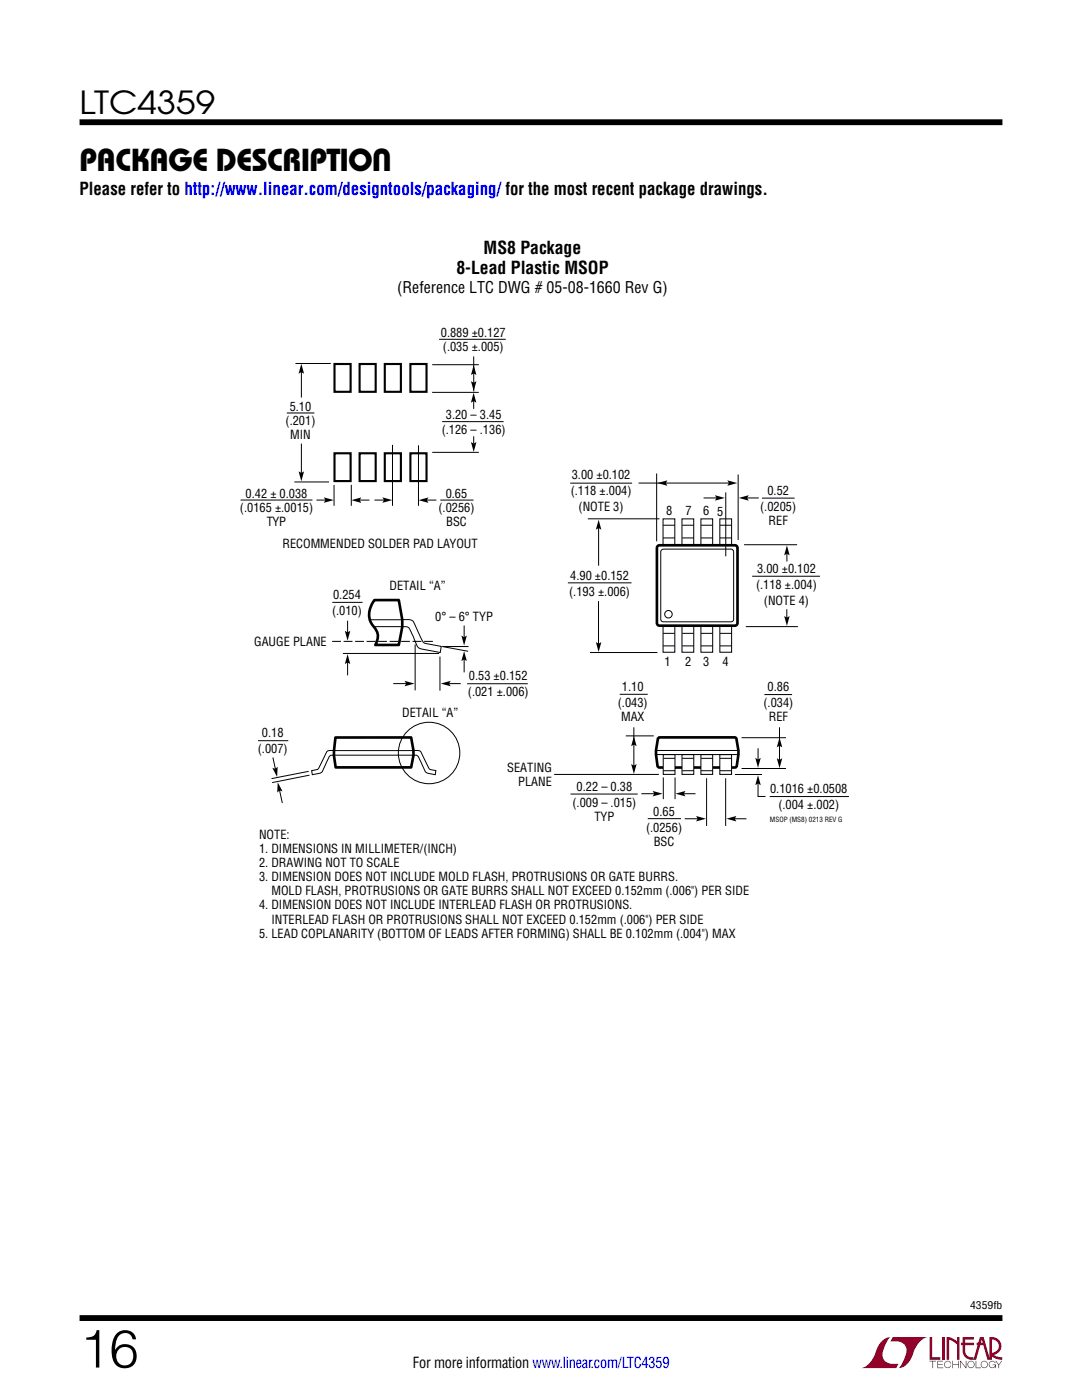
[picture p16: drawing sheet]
<svg xmlns="http://www.w3.org/2000/svg" width="216mm" height="279mm" viewBox="0 0 216 279" stroke-linecap="round" stroke-linejoin="round" font-family="sans-serif">
<defs><g id="words">
<text font-size="10.6" x="15.9" y="272.9">16</text>
<g font-size="6.3">
<text x="15.9" y="22.8">LTC4359</text>
<text x="15.9" y="34.1">Package Description</text>
</g>
<g font-size="3.5">
<text x="15.9" y="38.8">Please refer to http://www.linear.com/designtools/packaging/ for the most recent package drawings.</text>
<text x="96.5" y="50.7">MS8 Package</text>
<text x="91.1" y="54.6">8-Lead Plastic MSOP</text>
</g>
<text font-size="3.2" x="79.3" y="58.5">(Reference LTC DWG # 05-08-1660 Rev G)</text>
<text font-size="3" x="82.4" y="273.1">For more information www.linear.com/LTC4359</text>
<g font-size="2.5">
<text x="88" y="67.2">0.889 ±0.127</text>
<text x="88.4" y="70.1">(.035 ±.005)</text>
<text x="57.8" y="82">5.10</text>
<text x="89" y="83.7">3.20 – 3.45</text>
<text x="57" y="84.8">(.201)</text>
<text x="57.9" y="87.6">MIN</text>
<text x="88.1" y="86.5">(.126 – .136)</text>
<text x="114.1" y="95.7">3.00 ±0.102</text>
<text x="49" y="99.4">0.42 ± 0.038</text>
<text x="88.9" y="99.3">0.65</text>
<text x="113.9" y="98.8">(.118 ±.004)</text>
<text x="151.7" y="101.9">(.0205)</text>
<text x="153.1" y="98.7">0.52</text>
<text x="47.9" y="102.2">(.0165 ±.0015)</text>
<text x="53.3" y="105">TYP</text>
<text x="87.5" y="102.1">(.0256)</text>
<text x="89" y="105">BSC</text>
<text x="115.5" y="102">(NOTE 3)</text>
<text x="132.9" y="102.9">8</text>
<text x="136.8" y="102.9">7</text>
<text x="140.3" y="102.9">6</text>
<text x="143.1" y="102.9">5</text>
<text x="153.4" y="104.7">REF</text>
<text x="56.4" y="109.3">RECOMMENDED SOLDER PAD LAYOUT</text>
<text x="66.5" y="119.5">0.254</text>
<text x="77.7" y="117.7">DETAIL “A”</text>
<text x="113.6" y="118.9">(.193 ±.006)</text>
<text x="113.8" y="115.7">4.90 ±0.152</text>
<text x="150.9" y="117.5">(.118 ±.004)</text>
<text x="151.1" y="114.4">3.00 ±0.102</text>
<text x="66.3" y="122.7">(.010)</text>
<text x="86.8" y="124">0° – 6° TYP</text>
<text x="152.4" y="120.7">(NOTE 4)</text>
<text x="50.7" y="128.9">GAUGE PLANE</text>
<text x="93.6" y="135.8">0.53 ±0.152</text>
<text x="124.1" y="137.9">1.10</text>
<text x="132.6" y="132.8">1</text>
<text x="136.7" y="132.8">2</text>
<text x="140.3" y="132.8">3</text>
<text x="144.2" y="132.8">4</text>
<text x="153.2" y="137.9">0.86</text>
<text x="80.2" y="143.1">DETAIL “A”</text>
<text x="93.4" y="139">(.021 ±.006)</text>
<text x="123.3" y="141">(.043)</text>
<text x="123.9" y="143.9">MAX</text>
<text x="152.3" y="141.1">(.034)</text>
<text x="153.4" y="143.9">REF</text>
<text x="52.3" y="147.1">0.18</text>
<text x="51.4" y="150.3">(.007)</text>
<text x="101.2" y="154.1">SEATING</text>
<text x="103.4" y="156.9">PLANE</text>
<text x="114.2" y="161">(.009 – .015)</text>
<text x="115.1" y="157.8">0.22 – 0.38</text>
<text x="153.7" y="158.3">0.1016 ±0.0508</text>
<text x="155.3" y="161.4">(.004 ±.002)</text>
<text x="51.7" y="167.4">NOTE:</text>
<text x="118.6" y="163.8">TYP</text>
<text x="128.9" y="165.9">(.0256)</text>
<text x="130.4" y="162.8">0.65</text>
<text x="51.7" y="170.2">1. DIMENSIONS IN MILLIMETER/(INCH)</text>
<text x="51.7" y="173">2. DRAWING NOT TO SCALE</text>
<text x="130.5" y="168.8">BSC</text>
<text x="51.7" y="175.9">3. DIMENSION DOES NOT INCLUDE MOLD FLASH, PROTRUSIONS OR GATE BURRS.</text>
<text x="54.2" y="178.7">MOLD FLASH, PROTRUSIONS OR GATE BURRS SHALL NOT EXCEED 0.152mm (.006&quot;) PER SIDE</text>
<text x="51.7" y="181.5">4. DIMENSION DOES NOT INCLUDE INTERLEAD FLASH OR PROTRUSIONS.</text>
<text x="54.2" y="184.3">INTERLEAD FLASH OR PROTRUSIONS SHALL NOT EXCEED 0.152mm (.006&quot;) PER SIDE</text>
<text x="51.7" y="187.1">5. LEAD COPLANARITY (BOTTOM OF LEADS AFTER FORMING) SHALL BE 0.102mm (.004&quot;) MAX</text>
</g>
<text font-size="2.1" x="193.6" y="261.2">4359fb</text>
<text font-size="1.4" x="153.6" y="164">MSOP (MS8) 0213 REV G</text>
</g></defs>
<g fill="#910028">
<path d="M185.5 266.8h.5v4.1h1.6v.5h-2.1z"/>
<path d="M176.2 267.4l1-.5h.5h-.1a6.2 6.2 0 0 0-1.4 4 2.58 2.58 0 0 0 3.1 1.3l-.5 .8h-6.9a4.9 4.9 0 0 0 3-3.8l.4-.7z"/>
<path d="M178.1 266.9h7a4.9 4.9 0 0 0-3.1 3.7 3.2 3.2 0 0 1-2.7 2.4h.1a6.2 6.2 0 0 0 1.4-4.1 2.58 2.58 0 0 0-3.1-1.2z"/>
<path d="M188 266.8h.5v4.6h-.5z"/>
<path d="M188.9 266.8l1 .2 1.1 .7v-.9h.5v4.6h-.5v-3.1l-1.6-.9v4h-.5z"/>
<path d="M185.5 271.6h1.3v.1h-.6v1.3h-.1v-1.3h-.6z"/>
<path d="M187 271.6h1.2v.1h-1v.5h.9v.2h-.9v.5h1v.1h-1.2z"/>
<path d="M190 271.6h.2v.6h1v-.6h.1v1.4h-.1v-.6h-1v.6h-.2z"/>
<path d="M191.6 271.6h.1l1 1.2v-1.2h.1v1.4l-1.1-1.2v1.2h-.1z"/>
<path d="M194.7 271.6h.1v1.3h.9v.1h-1z"/>
<path d="M198.6 271.6h.2l.5 .7 .5-.7h.2l-.6 .8v.6h-.2v-.6z"/>
<path d="M192.1 266.8h2.2v.5h-1.7v.7h1.7v.5h-1.7v1.1a1.32 1.32 0 0 0 1.7 1.3v.5l1.2-4.6h.8l1.1 4.1v-4.1a1.84 1.84 0 0 1 2.4 1.4 1.84 1.84 0 0 1-1.5 2.2l.8 .4 .9 .1v.5l-1.2-.2-1-.6v-.6a1.34 1.34 0 0 0 1.5-1.2 1.34 1.34 0 0 0-1.4-1.5v4.1h-.9l-.8-2.9h-1.3v-.5h1.2l-.2-.7-1.1 4.1a2.06 2.06 0 0 1-2.7-1.3v-1.6h-.4v-.5h.4z"/>
<path d="M193.2 271.8a.72 .72 0 0 1 1.2 .1 .72 .72 0 0 1-.4 1.1 .72 .72 0 0 1-1-.7h.2a.59 .59 0 0 0 .8 .5 .59 .59 0 0 0 .2-.9 .59 .59 0 0 0-1 .2v.2h-.2z"/>
<path d="M195.9 271.8a.72 .72 0 0 1 1.1 .1 .72 .72 0 0 1-.4 1.1 .72 .72 0 0 1-.9-.7h.1a.59 .59 0 0 0 .8 .5 .59 .59 0 0 0 .2-.9 .59 .59 0 0 0-.9 .2l-.1 .2h-.1z"/>
<path d="M197.5 271.8a.72 .72 0 0 1 1.2 .2h-.2a.59 .59 0 0 0-.9-.1 .59 .59 0 0 0 .1 .9 .59 .59 0 0 0 .9-.4h-.5v-.1h.6v.7h-.1v-.3a.73 .73 0 0 1-1.1 .2 .73 .73 0 0 1 0-1.1z"/>
<path d="M188.6 271.8a.71 .71 0 0 1 1.2 .3h-.1a.59 .59 0 0 0-.9-.3 .59 .59 0 0 0-.1 1 .59 .59 0 0 0 1-.3h.1a.73 .73 0 0 1-1.1 .4 .73 .73 0 0 1-.1-1.1z"/>
</g>
<path d="M15.9 24.4h184.1M15.9 263h184.1" fill="none" stroke="#000" stroke-width="1.2" stroke-linecap="butt"/>
<path d="M93.2 136.5h12.1" fill="none" stroke="#000" stroke-width=".2"/>
<path d="M66.9 147.2h15.1l.5 2.6v.9l-.5 2.5h-15l-.4-2.5z" fill="#fff"/>
<path d="M66.9 147.2h15.1l.5 2.6v.9l-.5 2.5h-15l-.4-2.5z" fill="none" stroke="#000" stroke-width=".53"/>
<path d="M66.3 120.2h6M82.8 128.6v9.2M87.8 131v6.8M51.5 147.8h6M66.6 149.8h15.9M82.5 149.8a1.65 1.65 0 0 1 1.5 .2l1.4 3a.96 .96 0 0 0 1.1 .7l.5 .1-.2 .8-1.1-.2a1.04 1.04 0 0 1-1.1-.9l-1-2.3a.85 .85 0 0 0-1.1-.5h-16" fill="none" stroke="#000" stroke-width=".2"/>
<path d="M74.7 119.8h4.9l.7 3.9v1.4l-.7 3.6h-4.7a3.1 3.1 0 0 0-.7-4.1 4.3 4.3 0 0 1 .5-4.8z" fill="#fff"/>
<path d="M74.7 119.8h4.9l.7 3.9v1.4l-.7 3.6h-4.7a3.1 3.1 0 0 0-.7-4.1 4.3 4.3 0 0 1 .5-4.8zM131.3 147.3l.3-.1h15l.3 .1a8.8 8.8 0 0 1-.1 5.8l-15.2 .1-.3-.2a10.4 10.4 0 0 1 0-5.7z" fill="none" stroke="#000" stroke-width=".53"/>
<g fill="none" stroke="#000" stroke-width=".2">
<path d="M68.4 130.4h19.2M69.4 132.1v2.7M69.4 123.9v2.4M73.9 123.7h7.8a1.25 1.25 0 0 1 1.1 1.1l1.3 2.8a1.23 1.23 0 0 0 1.4 .9l2.5 .5-.2 1.2-2.7-.5a2.07 2.07 0 0 1-1.9-.9l-1.1-2.5a1.4 1.4 0 0 0-1.9-1.2h-5.6M78.5 136.4h2.7M88.2 129h5.3M88.3 129l5.1 1M89.5 136.4h2.4M92.6 131.5v2.7M92.6 124.8v2.5M123.7 138.6h5.5M152.5 138.6h5.6"/>
<path d="M54.5 151.2l.5 2.4M55.7 157.6l.6 2.7M61.6 153.9l-7.4 1.5M61.8 154.7l-7.5 1.5M66.7 149.8a1.65 1.65 0 0 0-1.5 .2l-1.4 3a.96 .96 0 0 1-1.1 .7l-.5 .1 .1 .8 1.2-.2a1.04 1.04 0 0 0 1-.9l1.1-2.3a.85 .85 0 0 1 1.1-.5M110.6 154.6h20.9M113.8 158.5h13.4M124.9 146.9h5.5M126.5 145.1v7.9M128 158.4h2.7M130.9 149.8h16.4M130.9 150.6h16.4"/>
<path d="M132.4 155.2v4.3M134.7 155.2v4.3M136.3 158.4h2.5M141 155.3v9.5M144.8 155.3v9.5M146.6 154.6h5.4M148 153.4h8.8M151.3 156.2v2.8h1.5M151.3 149.3v2.4M153.6 159h15.8M155.5 145.1v6.7M129.3 163.4h6.6"/>
<path d="M136.6 163.4h2.8M146.5 163.4h2.4"/>
</g>
<g fill="#000">
<path d="M68.8 125.9l.6 .3 .5-.3-.5 2zM69.4 130.5l.5 2-.5-.3-.6 .3zM80.7 135.9l2 .5-2 .6 .4-.6zM87.9 136.4l2-.5-.3 .5 .3 .6zM92.1 126.8l.5 .4 .6-.4-.6 2zM92.6 129.9l.6 2-.6-.3-.5 .3zM54.3 153.2l.6 .2 .5-.4-.1 2.1zM55.4 156.1l1 1.8-.6-.2-.5 .5zM125.9 152.5l.6 .3 .5-.3-.5 2zM126.5 146.9l.5 2-.5-.3-.6 .3zM130.2 157.9l2 .5-2 .5 .4-.5zM134.8 158.4l2-.5-.3 .5 .3 .5z"/>
<path d="M150.7 151.3l.6 .3 .5-.3-.5 1.9zM151.3 154.7l.5 2-.5-.3-.6 .3zM155 151.3l.5 .3 .6-.3-.6 2zM155.5 147.2l.6 2-.6-.4-.5 .4zM138.9 162.9l2 .5-2 .5 .3-.5zM144.9 163.4l2-.5-.3 .5 .3 .5z"/>
</g>
<path d="M86.4 128h-20.5" fill="none" stroke="#000" stroke-width=".2" stroke-dasharray="1.8 .5" stroke-linecap="butt"/>
<path d="M132.3 150.6h2.4v3.9h-2.4z" fill="#fff"/>
<path d="M132.3 150.6h2.4v3.9h-2.4zM132.4 151.3h2.3M132.4 153.8h2.3" fill="none" stroke="#000" stroke-width=".2"/>
<path d="M136.1 150.6h2.3v3.9h-2.3z" fill="#fff"/>
<path d="M136.1 150.6h2.3v3.9h-2.3zM136.1 151.3h2.3M136.1 153.8h2.3" fill="none" stroke="#000" stroke-width=".2"/>
<path d="M139.9 150.6h2.3v3.9h-2.3z" fill="#fff"/>
<path d="M139.9 150.6h2.3v3.9h-2.3zM139.9 151.3h2.3M139.9 153.8h2.3" fill="none" stroke="#000" stroke-width=".2"/>
<path d="M143.6 150.6h2.4v3.9h-2.4z" fill="#fff"/>
<g fill="none" stroke="#000" stroke-width=".2">
<path d="M58.9 72.5h7.1M60.1 74.2v5.1M86.2 78.3h9.3M86.2 72.8h9.3M87.6 67.7h13.3M94.5 79.7v1.9M94.5 71.1v7M48 99.8h14.3M57.2 82.4h5.5M58.7 96.2h7M60.1 88.5v6.1M63.1 99.8h2.2"/>
<path d="M66.7 96.8v4.1M70.1 96.8v4.1M71.6 99.8h2.1M74.7 99.8h2.1M78.3 88.8v12.1M83.5 88.9v12M84.9 99.8h2.2M86.2 90.3h9.3M87.9 99.8h6.6M88.2 84.1h12.3M94.5 87.1v1.5M113.8 96.4h12.3"/>
<path d="M127.4 96.4h18.3M131 94.5v13.5M140.4 99.4h2.7M144.8 98.3v12.7M147.3 94.7v13.1M148.9 99.4h2.5M152 99.4h6.6M113.3 116.3h12.7M117.3 103.5h14.3M119.4 120v9M119.4 105.1v7.8M131.9 109.9l.5-.3 13.8 .1 .2 .4-.1 13.7-.4 .3-13.8-.1-.3-.4z"/>
<path d="M132.3 103.6h2.3v5.2h-2.3zM132.3 107.4h2.3M132.3 104.8h2.3M136.1 103.6h2.3v5.2h-2.3zM136.1 107.4h2.3M136.1 104.8h2.3M139.9 103.6h2.3v5.2h-2.3zM139.9 107.4h2.3M139.9 104.8h2.3M143.6 103.6h2.4v5.2h-2.4zM143.7 107.4h2.3M143.7 104.8h2.3"/>
<path d="M148.5 108.7h10.6M150.1 115h13.5M157 109.6v2.5M117.7 130.2h13.5M132.3 124.9h2.4v5.3h-2.4zM132.3 126.4h2.3M132.3 128.9h2.3M136.1 124.9h2.3v5.3h-2.3zM136.1 126.4h2.3M136.1 128.9h2.3M139.9 124.9h2.3v5.3h-2.3zM139.9 126.4h2.3"/>
<path d="M139.9 128.9h2.3M143.6 124.9h2.4v5.3h-2.4zM143.7 126.4h2.3M143.7 128.9h2.3M148.8 125.1h10.4M157 121.6v2.2M143.6 150.6h2.4v3.9h-2.4zM143.7 151.3h2.3M143.7 153.8h2.3M148 147.2h8.8"/>
<circle cx="133.4" cy="122.6" r=".75"/>
<circle cx="85.6" cy="150.3" r="6.1"/>
</g>
<g fill="#000">
<path d="M60.1 72.6l.6 2-.6-.3-.5 .3zM94.5 72.9l.6 1.9-.6-.3-.5 .3zM94 76.1l.5 .3 .6-.3-.6 2zM59.6 94.1l.5 .3 .6-.3-.6 2zM64.6 99.3l2 .5-2 .5 .3-.5zM70.1 99.8l2-.5-.3 .5 .3 .6zM76.3 99.3l2 .5-2 .5 .3-.5zM83.5 99.8l2-.5-.3 .5 .3 .6zM94.5 78.4l.6 2-.6-.4-.5 .4zM94 88.2l.5 .3 .6-.3-.6 2zM131.2 96.4l2-.5-.3 .5 .3 .5zM142.7 98.8l1.9 .6-1.9 .5 .3-.5z"/>
<path d="M145.1 95.9l2 .5-2 .5 .4-.5zM147.4 99.4l2-.6-.3 .6 .3 .5zM119.4 103.7l.6 2-.6-.3-.5 .3zM157 108.8l.6 2-.6-.3-.5 .3zM118.9 128.1l.5 .4 .6-.4-.6 2zM156.5 122.9l.5 .4 .6-.4-.6 2z"/>
</g>
<path d="M131.2 109.1l.4-.3 15.3 .1 .3 .4-.1 15.3-.5 .3-15.3-.1-.2-.5z" fill="none" stroke="#000" stroke-width=".53"/>
<path d="M66.7 72.6h3.3v5.6h-3.3zM71.8 72.6h3.2v5.6h-3.2zM76.8 72.6h3.2v5.6h-3.2zM81.9 72.6h3.2v5.6h-3.2zM66.7 90.5h3.3v5.5h-3.3zM71.8 90.5h3.2v5.5h-3.2zM76.8 90.5h3.2v5.5h-3.2zM81.9 90.5h3.2v5.5h-3.2z" fill="none" stroke="#000" stroke-width=".42"/>
<use href="#words"/>
</svg>
